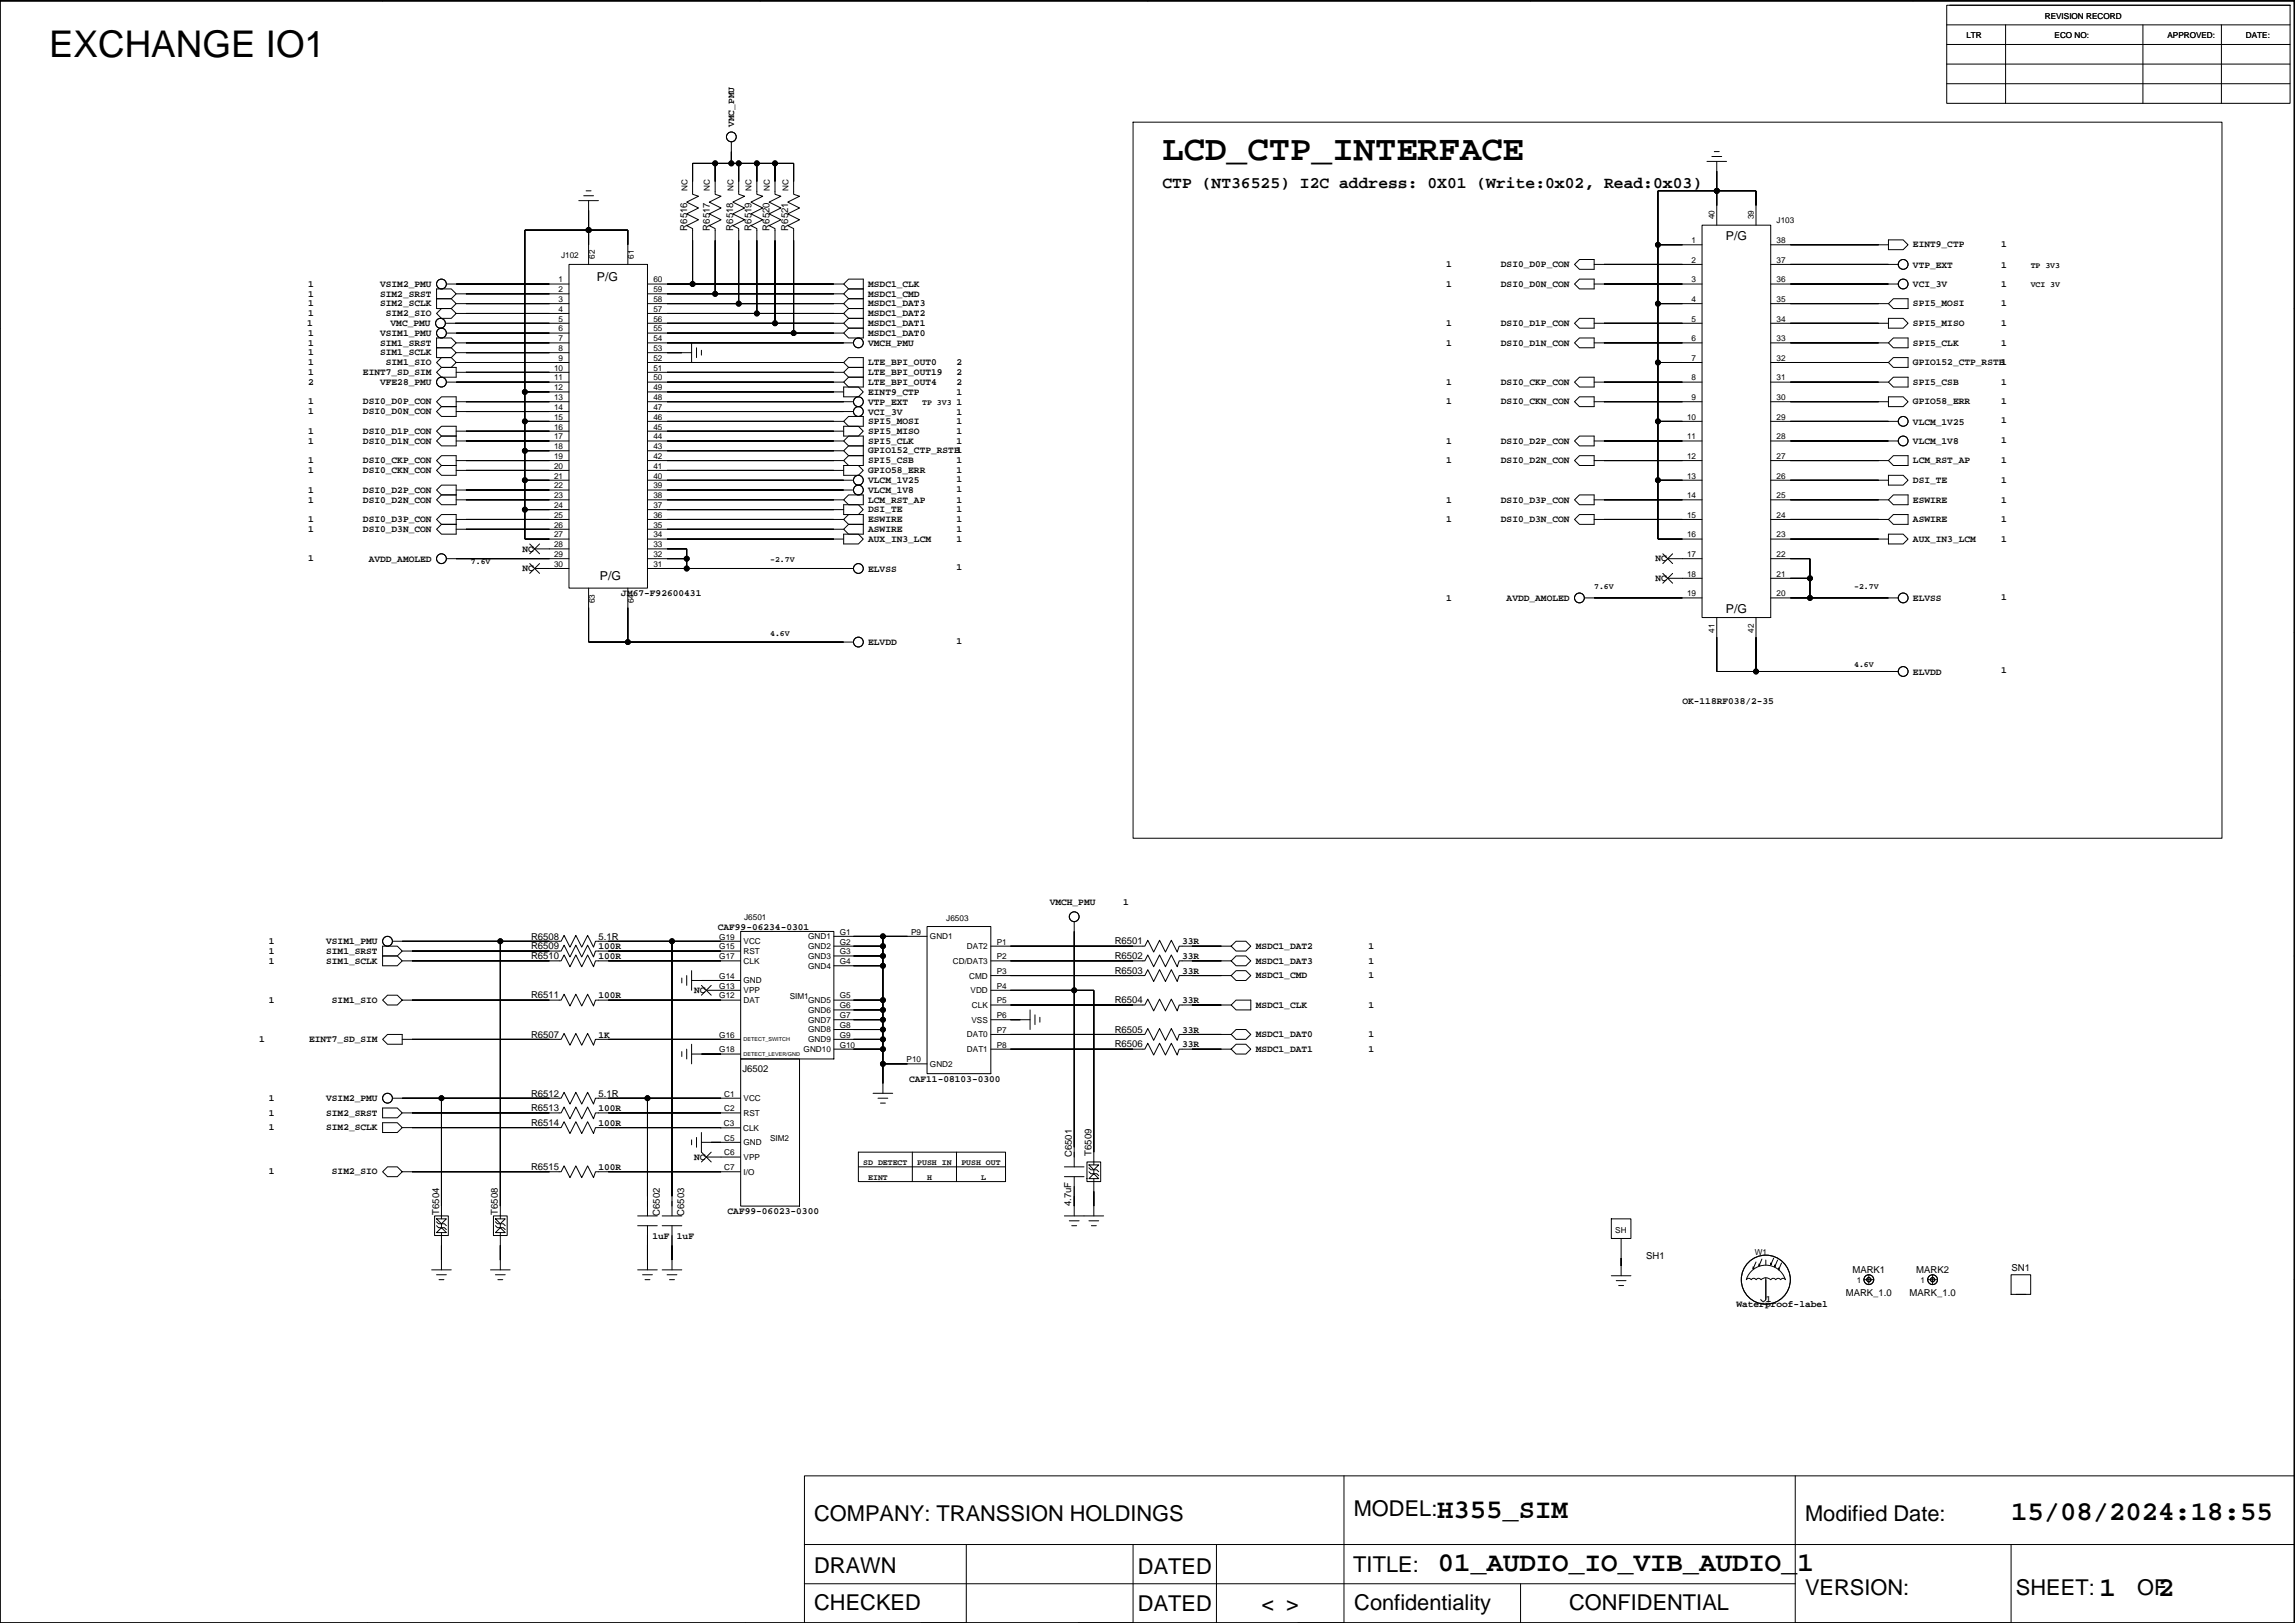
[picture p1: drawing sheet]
<svg xmlns="http://www.w3.org/2000/svg" width="594mm" height="420mm" viewBox="0 0 594 420" stroke-linecap="round" stroke-linejoin="round" font-family="sans-serif">
<defs><g id="words">
<text font-size="9.5" x="12.7" y="14.7">EXCHANGE IO1</text>
<text font-size="9.2" x="300.9" y="41.4">LCD_CTP_INTERFACE</text>
<g font-size="7.1">
<text x="372" y="392.9">H355_SIM</text>
<text x="520.6" y="393.5">15/08/2024:18:55</text>
<text x="372.2" y="406.8">01_AUDIO_IO_VIB_AUDIO_1</text>
<text x="543.4" y="413.3">1</text>
<text x="558.7" y="413.3">2</text>
</g>
<g font-size="5.6">
<text x="210.8" y="393.8">COMPANY: TRANSSION HOLDINGS</text>
<text x="350.4" y="392.5">MODEL:</text>
<text x="467.3" y="393.8">Modified Date:</text>
<text x="210.8" y="407.2">DRAWN</text>
<text x="294.6" y="407.3">DATED</text>
<text x="350.3" y="406.8">TITLE:</text>
<text x="467.3" y="412.8">VERSION:</text>
<text x="521.9" y="412.8">SHEET:</text>
<text x="553.2" y="412.8">OF</text>
<text x="210.8" y="416.9">CHECKED</text>
<text x="294.6" y="417">DATED</text>
<text x="326.5" y="417.1">&lt; &gt;</text>
<text x="350.6" y="416.9">Confidentiality</text>
<text x="406.2" y="416.9">CONFIDENTIAL</text>
</g>
<text font-size="4.2" x="300.9" y="48.6">CTP (NT36525) I2C address: 0X01 (Write:0x02, Read:0x03)</text>
<g font-size="3.5">
<text x="50.8" y="-1">6</text>
<text x="144.7" y="-.9">5</text>
<text x="250" y="-1">4</text>
<text x="552.6" y="-.9">1</text>
</g>
<g font-size="3.2">
<text x="446.7" y="62.2">P/G</text>
<text x="154.5" y="72.6">P/G</text>
<text x="155.3" y="150.1">P/G</text>
<text x="446.7" y="158.8">P/G</text>
</g>
<g font-size="2.5">
<text x="190" y="32.9" transform="rotate(-90 190 32.9)">VMC_PMU</text>
<text x="177.9" y="59.7" transform="rotate(-90 177.9 59.7)">R6516</text>
<text x="183.7" y="59.7" transform="rotate(-90 183.7 59.7)">R6517</text>
<text x="189.8" y="59.7" transform="rotate(-90 189.8 59.7)">R6518</text>
<text x="194.5" y="59.7" transform="rotate(-90 194.5 59.7)">R6519</text>
<text x="199.2" y="59.7" transform="rotate(-90 199.2 59.7)">R6520</text>
<text x="204" y="59.7" transform="rotate(-90 204 59.7)">R6521</text>
<text x="495.2" y="64.1">EINT9_CTP</text>
<text x="518" y="64.1">1</text>
<text x="374.4" y="69.1">1</text>
<text x="388.5" y="69.1">DSI0_D0P_CON</text>
<text x="495.2" y="69.3">VTP_EXT</text>
<text x="518" y="69.3">1</text>
<text x="79.8" y="74.2">1</text>
<text x="79.8" y="76.8">1</text>
<text x="98.4" y="74.2">VSIM2_PMU</text>
<text x="98.4" y="76.8">SIM2_SRST</text>
<text x="224.7" y="74.2">MSDC1_CLK</text>
<text x="224.7" y="76.8">MSDC1_CMD</text>
<text x="374.4" y="74.2">1</text>
<text x="388.5" y="74.2">DSI0_D0N_CON</text>
<text x="495.2" y="74.4">VCI_3V</text>
<text x="518" y="74.4">1</text>
<text x="79.8" y="79.3">1</text>
<text x="79.8" y="81.8">1</text>
<text x="98.4" y="79.3">SIM2_SCLK</text>
<text x="99.9" y="81.8">SIM2_SIO</text>
<text x="224.7" y="79.3">MSDC1_DAT3</text>
<text x="224.7" y="81.8">MSDC1_DAT2</text>
<text x="495.2" y="79.3">SPI5_MOSI</text>
<text x="518" y="79.3">1</text>
<text x="79.5" y="84.4">1</text>
<text x="79.8" y="86.9">1</text>
<text x="79.8" y="89.5">1</text>
<text x="98.4" y="86.9">VSIM1_PMU</text>
<text x="98.4" y="89.5">SIM1_SRST</text>
<text x="101.1" y="84.4">VMC_PMU</text>
<text x="224.7" y="84.4">MSDC1_DAT1</text>
<text x="224.7" y="86.9">MSDC1_DAT0</text>
<text x="224.7" y="89.5">VMCH_PMU</text>
<text x="374.4" y="84.4">1</text>
<text x="374.4" y="89.5">1</text>
<text x="388.5" y="84.4">DSI0_D1P_CON</text>
<text x="388.5" y="89.5">DSI0_D1N_CON</text>
<text x="495.2" y="84.4">SPI5_MISO</text>
<text x="495.2" y="89.5">SPI5_CLK</text>
<text x="518" y="84.4">1</text>
<text x="518" y="89.5">1</text>
<text x="79.8" y="92">1</text>
<text x="79.8" y="94.5">1</text>
<text x="98.4" y="92">SIM1_SCLK</text>
<text x="99.9" y="94.5">SIM1_SIO</text>
<text x="224.7" y="94.5">LTE_BPI_OUT0</text>
<text x="247.6" y="94.5">2</text>
<text x="495.2" y="94.5">GPIO152_CTP_RSTB1</text>
<text x="79.8" y="97.1">1</text>
<text x="79.8" y="99.8">2</text>
<text x="94" y="97.1">EINT7_SD_SIM</text>
<text x="98.4" y="99.8">VFE28_PMU</text>
<text x="224.7" y="99.6">LTE_BPI_OUT4</text>
<text x="224.7" y="97.1">LTE_BPI_OUT19</text>
<text x="247.6" y="99.6">2</text>
<text x="247.6" y="97.1">2</text>
<text x="374.4" y="99.6">1</text>
<text x="388.5" y="99.6">DSI0_CKP_CON</text>
<text x="495.2" y="99.6">SPI5_CSB</text>
<text x="518" y="99.6">1</text>
<text x="79.8" y="104.7">1</text>
<text x="79.8" y="107.2">1</text>
<text x="94" y="104.7">DSI0_D0P_CON</text>
<text x="94" y="107.2">DSI0_D0N_CON</text>
<text x="224.7" y="102.2">EINT9_CTP</text>
<text x="224.7" y="107.4">VCI_3V</text>
<text x="224.7" y="104.8">VTP_EXT</text>
<text x="247.6" y="102.2">1</text>
<text x="247.6" y="107.4">1</text>
<text x="247.6" y="104.8">1</text>
<text x="374.4" y="104.7">1</text>
<text x="388.5" y="104.7">DSI0_CKN_CON</text>
<text x="495.2" y="104.7">GPIO58_ERR</text>
<text x="518" y="104.7">1</text>
<text x="79.8" y="112.3">1</text>
<text x="94" y="112.3">DSI0_D1P_CON</text>
<text x="224.7" y="112.3">SPI5_MISO</text>
<text x="224.7" y="109.8">SPI5_MOSI</text>
<text x="247.6" y="112.3">1</text>
<text x="247.6" y="109.8">1</text>
<text x="495.2" y="109.9">VLCM_1V25</text>
<text x="518" y="109.5">1</text>
<text x="79.8" y="119.9">1</text>
<text x="79.8" y="114.9">1</text>
<text x="94" y="119.9">DSI0_CKP_CON</text>
<text x="94" y="114.9">DSI0_D1N_CON</text>
<text x="224.7" y="114.9">SPI5_CLK</text>
<text x="224.7" y="119.9">SPI5_CSB</text>
<text x="224.7" y="117.4">GPIO152_CTP_RSTB1</text>
<text x="247.6" y="114.9">1</text>
<text x="247.6" y="119.9">1</text>
<text x="374.4" y="114.9">1</text>
<text x="374.4" y="119.9">1</text>
<text x="388.5" y="114.9">DSI0_D2P_CON</text>
<text x="388.5" y="119.9">DSI0_D2N_CON</text>
<text x="495.2" y="119.9">LCM_RST_AP</text>
<text x="495.2" y="115">VLCM_1V8</text>
<text x="518" y="119.9">1</text>
<text x="518" y="114.6">1</text>
<text x="79.8" y="122.5">1</text>
<text x="94" y="122.5">DSI0_CKN_CON</text>
<text x="224.7" y="122.5">GPIO58_ERR</text>
<text x="224.7" y="125.1">VLCM_1V25</text>
<text x="247.6" y="122.5">1</text>
<text x="247.6" y="124.8">1</text>
<text x="495.2" y="125">DSI_TE</text>
<text x="518" y="125">1</text>
<text x="79.8" y="127.5">1</text>
<text x="79.8" y="130.1">1</text>
<text x="94" y="127.5">DSI0_D2P_CON</text>
<text x="94" y="130.1">DSI0_D2N_CON</text>
<text x="224.7" y="130.1">LCM_RST_AP</text>
<text x="224.7" y="127.7">VLCM_1V8</text>
<text x="247.6" y="130.1">1</text>
<text x="247.6" y="127.3">1</text>
<text x="374.4" y="130.1">1</text>
<text x="388.5" y="130.1">DSI0_D3P_CON</text>
<text x="495.2" y="130.1">ESWIRE</text>
<text x="518" y="130.1">1</text>
<text x="79.8" y="135.2">1</text>
<text x="79.8" y="137.7">1</text>
<text x="94" y="135.2">DSI0_D3P_CON</text>
<text x="94" y="137.7">DSI0_D3N_CON</text>
<text x="224.7" y="137.7">ASWIRE</text>
<text x="224.7" y="135.2">ESWIRE</text>
<text x="224.7" y="132.6">DSI_TE</text>
<text x="247.6" y="137.7">1</text>
<text x="247.6" y="135.2">1</text>
<text x="247.6" y="132.6">1</text>
<text x="374.4" y="135.2">1</text>
<text x="388.5" y="135.2">DSI0_D3N_CON</text>
<text x="495.2" y="135.2">ASWIRE</text>
<text x="518" y="135.2">1</text>
<text x="135.2" y="142.8">NC</text>
<text x="224.7" y="140.2">AUX_IN3_LCM</text>
<text x="247.6" y="140.2">1</text>
<text x="495.2" y="140.2">AUX_IN3_LCM</text>
<text x="518" y="140.2">1</text>
<text x="79.8" y="145.3">1</text>
<text x="95.4" y="145.5">AVDD_AMOLED</text>
<text x="135.2" y="147.9">NC</text>
<text x="224.7" y="148">ELVSS</text>
<text x="247.6" y="147.6">1</text>
<text x="428.5" y="145.3">NC</text>
<text x="160.8" y="154.3">JM67-F92600431</text>
<text x="374.4" y="155.5">1</text>
<text x="390" y="155.6">AVDD_AMOLED</text>
<text x="428.5" y="150.4">NC</text>
<text x="495.2" y="155.6">ELVSS</text>
<text x="518" y="155.2">1</text>
<text x="224.7" y="167">ELVDD</text>
<text x="247.6" y="166.7">1</text>
<text x="495.2" y="174.7">ELVDD</text>
<text x="518" y="174.3">1</text>
<text x="435.5" y="182.3">OK-118RF038/2-35</text>
<text x="271.7" y="234.2">VMCH_PMU</text>
<text x="290.8" y="234.2">1</text>
<text x="69.6" y="244.4">1</text>
<text x="84.4" y="244.4">VSIM1_PMU</text>
<text x="137.5" y="245.8">R6509</text>
<text x="137.5" y="243.2">R6508</text>
<text x="154.9" y="245.8">100R</text>
<text x="154.9" y="243.2">5.1R</text>
<text x="185.8" y="240.7">CAF99-06234-0301</text>
<text x="288.6" y="244.5">R6501</text>
<text x="306" y="244.5">33R</text>
<text x="325" y="245.6">MSDC1_DAT2</text>
<text x="354.2" y="245.6">1</text>
<text x="69.6" y="246.9">1</text>
<text x="69.6" y="249.4">1</text>
<text x="84.4" y="246.9">SIM1_SRST</text>
<text x="84.4" y="249.4">SIM1_SCLK</text>
<text x="137.5" y="248.3">R6510</text>
<text x="154.9" y="248.3">100R</text>
<text x="288.6" y="248.3">R6502</text>
<text x="306" y="248.3">33R</text>
<text x="325" y="249.4">MSDC1_DAT3</text>
<text x="354.2" y="249.4">1</text>
<text x="179.7" y="257.1">NC</text>
<text x="288.6" y="252.1">R6503</text>
<text x="306" y="252.1">33R</text>
<text x="325" y="253.3">MSDC1_CMD</text>
<text x="354.2" y="253.3">1</text>
<text x="69.6" y="259.6">1</text>
<text x="85.9" y="259.6">SIM1_SIO</text>
<text x="137.5" y="258.5">R6511</text>
<text x="154.9" y="258.5">100R</text>
<text x="288.6" y="259.7">R6504</text>
<text x="306" y="259.7">33R</text>
<text x="325" y="260.9">MSDC1_CLK</text>
<text x="354.2" y="260.9">1</text>
<text x="67.1" y="269.8">1</text>
<text x="80" y="269.8">EINT7_SD_SIM</text>
<text x="137.5" y="268.6">R6507</text>
<text x="154.9" y="268.6">1K</text>
<text x="288.6" y="267.4">R6505</text>
<text x="306" y="267.4">33R</text>
<text x="325" y="268.5">MSDC1_DAT0</text>
<text x="354.2" y="268.5">1</text>
<text x="288.6" y="271.2">R6506</text>
<text x="306" y="271.2">33R</text>
<text x="325" y="272.3">MSDC1_DAT1</text>
<text x="354.2" y="272.3">1</text>
<text x="192.2" y="277.5">J6502</text>
<text x="235.3" y="280.1">CAF11-08103-0300</text>
<text x="69.6" y="285">1</text>
<text x="84.4" y="285">VSIM2_PMU</text>
<text x="137.5" y="287.7">R6513</text>
<text x="137.5" y="283.9">R6512</text>
<text x="154.9" y="287.7">100R</text>
<text x="154.9" y="283.9">5.1R</text>
<text x="69.6" y="288.8">1</text>
<text x="69.6" y="292.6">1</text>
<text x="84.4" y="288.8">SIM2_SRST</text>
<text x="84.4" y="292.6">SIM2_SCLK</text>
<text x="137.5" y="291.5">R6514</text>
<text x="154.9" y="291.5">100R</text>
<text x="277.4" y="299.5" transform="rotate(-90 277.4 299.5)">C6501</text>
<text x="282.5" y="299.2" transform="rotate(-90 282.5 299.2)">T6509</text>
<text x="69.6" y="304">1</text>
<text x="85.9" y="304">SIM2_SIO</text>
<text x="137.5" y="302.9">R6515</text>
<text x="154.9" y="302.9">100R</text>
<text x="179.7" y="300.2">NC</text>
<text x="113.6" y="314.5" transform="rotate(-90 113.6 314.5)">T6504</text>
<text x="128.9" y="314.5" transform="rotate(-90 128.9 314.5)">T6508</text>
<text x="170.8" y="314.8" transform="rotate(-90 170.8 314.8)">C6502</text>
<text x="177.1" y="314.8" transform="rotate(-90 177.1 314.8)">C6503</text>
<text x="188.3" y="314.3">CAF99-06023-0300</text>
<text x="277.3" y="312.2" transform="rotate(-90 277.3 312.2)">4.7uF</text>
<text x="168.9" y="320.7">1uF</text>
<text x="175.2" y="320.7">1uF</text>
<text x="426.1" y="326">SH1</text>
<text x="479.5" y="329.5">MARK1</text>
<text x="496" y="329.5">MARK2</text>
<text x="520.7" y="329.1">SN1</text>
<text x="477.8" y="335.5">MARK_1.0</text>
<text x="494.3" y="335.5">MARK_1.0</text>
<text x="449.5" y="338.3">Waterproof-label</text>
<text x="457.1" y="337.1">1</text>
</g>
<g font-size="2.1">
<text x="529.3" y="4.8">REVISION RECORD</text>
<text x="509" y="9.9">LTR</text>
<text x="531.9" y="9.9">ECO NO:</text>
<text x="561.1" y="9.9">APPROVED:</text>
<text x="581.4" y="9.9">DATE:</text>
<text x="177.9" y="49.5" transform="rotate(-90 177.9 49.5)">NC</text>
<text x="183.8" y="49.5" transform="rotate(-90 183.8 49.5)">NC</text>
<text x="189.9" y="49.5" transform="rotate(-90 189.9 49.5)">NC</text>
<text x="194.6" y="49.5" transform="rotate(-90 194.6 49.5)">NC</text>
<text x="199.3" y="49.5" transform="rotate(-90 199.3 49.5)">NC</text>
<text x="204.1" y="49.5" transform="rotate(-90 204.1 49.5)">NC</text>
<text x="443.8" y="56.8" transform="rotate(-90 443.8 56.8)">40</text>
<text x="454" y="56.8" transform="rotate(-90 454 56.8)">39</text>
<text x="459.9" y="57.6">J103</text>
<text x="437.9" y="62.9">1</text>
<text x="459.9" y="62.9">38</text>
<text x="145.2" y="66.8">J102</text>
<text x="153.9" y="66.9" transform="rotate(-90 153.9 66.9)">62</text>
<text x="164.1" y="66.9" transform="rotate(-90 164.1 66.9)">61</text>
<text x="437.9" y="68">2</text>
<text x="459.9" y="68">37</text>
<text x="525.7" y="69.3">TP 3V3</text>
<text x="144.6" y="75.6">2</text>
<text x="144.6" y="73.1">1</text>
<text x="169.1" y="73.1">60</text>
<text x="169.1" y="75.6">59</text>
<text x="437.9" y="73.1">3</text>
<text x="459.9" y="73.1">36</text>
<text x="525.7" y="74.4">VCI 3V</text>
<text x="144.6" y="83.3">5</text>
<text x="144.6" y="78.2">3</text>
<text x="144.6" y="80.7">4</text>
<text x="169.1" y="83.3">56</text>
<text x="169.1" y="80.7">57</text>
<text x="169.1" y="78.2">58</text>
<text x="437.9" y="78.2">4</text>
<text x="437.9" y="83.3">5</text>
<text x="459.9" y="83.3">34</text>
<text x="459.9" y="78.2">35</text>
<text x="144.6" y="88.3">7</text>
<text x="144.6" y="85.8">6</text>
<text x="169.1" y="88.3">54</text>
<text x="169.1" y="85.8">55</text>
<text x="437.9" y="88.3">6</text>
<text x="459.9" y="88.3">33</text>
<text x="143.4" y="96">10</text>
<text x="144.6" y="93.4">9</text>
<text x="144.6" y="90.9">8</text>
<text x="169.1" y="93.4">52</text>
<text x="169.1" y="96">51</text>
<text x="169.1" y="90.9">53</text>
<text x="437.9" y="93.4">7</text>
<text x="459.9" y="93.4">32</text>
<text x="143.4" y="98.5">11</text>
<text x="143.4" y="101">12</text>
<text x="169.1" y="101">49</text>
<text x="169.1" y="98.5">50</text>
<text x="437.9" y="98.5">8</text>
<text x="459.9" y="98.5">31</text>
<text x="143.4" y="103.6">13</text>
<text x="143.4" y="106.1">14</text>
<text x="169.1" y="103.6">48</text>
<text x="169.1" y="106.1">47</text>
<text x="238.7" y="104.9">TP 3V3</text>
<text x="437.9" y="103.6">9</text>
<text x="459.9" y="103.6">30</text>
<text x="143.4" y="108.7">15</text>
<text x="143.4" y="113.7">17</text>
<text x="143.4" y="111.2">16</text>
<text x="169.1" y="108.7">46</text>
<text x="169.1" y="111.2">45</text>
<text x="169.1" y="113.7">44</text>
<text x="436.7" y="108.7">10</text>
<text x="436.7" y="113.7">11</text>
<text x="459.9" y="108.7">29</text>
<text x="459.9" y="113.7">28</text>
<text x="143.4" y="118.8">19</text>
<text x="143.4" y="116.3">18</text>
<text x="169.1" y="116.3">43</text>
<text x="169.1" y="118.8">42</text>
<text x="436.7" y="118.8">12</text>
<text x="459.9" y="118.8">27</text>
<text x="143.4" y="121.3">20</text>
<text x="143.4" y="123.9">21</text>
<text x="169.1" y="123.9">40</text>
<text x="169.1" y="121.3">41</text>
<text x="436.7" y="123.9">13</text>
<text x="459.9" y="123.9">26</text>
<text x="143.4" y="129">23</text>
<text x="143.4" y="131.5">24</text>
<text x="143.4" y="126.4">22</text>
<text x="169.1" y="126.4">39</text>
<text x="169.1" y="131.5">37</text>
<text x="169.1" y="129">38</text>
<text x="436.7" y="129">14</text>
<text x="459.9" y="129">25</text>
<text x="143.4" y="136.6">26</text>
<text x="143.4" y="134">25</text>
<text x="169.1" y="136.6">35</text>
<text x="169.1" y="134">36</text>
<text x="436.7" y="134">15</text>
<text x="459.9" y="134">24</text>
<text x="143.4" y="141.7">28</text>
<text x="143.4" y="139.1">27</text>
<text x="169.1" y="139.1">34</text>
<text x="169.1" y="141.7">33</text>
<text x="436.7" y="139.1">16</text>
<text x="459.9" y="139.1">23</text>
<text x="121.9" y="146.1">7.6V</text>
<text x="143.4" y="144.2">29</text>
<text x="143.4" y="146.7">30</text>
<text x="169.1" y="146.7">31</text>
<text x="169.1" y="144.2">32</text>
<text x="199.3" y="145.5">-2.7V</text>
<text x="436.7" y="149.3">18</text>
<text x="436.7" y="144.2">17</text>
<text x="459.9" y="149.3">21</text>
<text x="459.9" y="144.2">22</text>
<text x="412.7" y="152.5">7.6V</text>
<text x="436.7" y="154.4">19</text>
<text x="459.9" y="154.4">20</text>
<text x="479.9" y="152.5">-2.7V</text>
<text x="153.9" y="156.1" transform="rotate(-90 153.9 156.1)">63</text>
<text x="164.1" y="156.1" transform="rotate(-90 164.1 156.1)">64</text>
<text x="199.3" y="164.6">4.6V</text>
<text x="443.8" y="163.7" transform="rotate(-90 443.8 163.7)">41</text>
<text x="454" y="163.7" transform="rotate(-90 454 163.7)">42</text>
<text x="479.9" y="172.8">4.6V</text>
<text x="192.7" y="238.2">J6501</text>
<text x="245" y="238.5">J6503</text>
<text x="186.2" y="245.8">G15</text>
<text x="186.2" y="243.2">G19</text>
<text x="192.5" y="244.4">VCC</text>
<text x="209.2" y="243.2">GND1</text>
<text x="209.2" y="245.7">GND2</text>
<text x="217.4" y="244.5">G2</text>
<text x="217.4" y="242">G1</text>
<text x="235.9" y="242">P9</text>
<text x="240.7" y="243.2">GND1</text>
<text x="250.3" y="245.7">DAT2</text>
<text x="258" y="244.5">P1</text>
<text x="186.2" y="248.3">G17</text>
<text x="192.5" y="247">RST</text>
<text x="192.5" y="249.5">CLK</text>
<text x="209.2" y="248.2">GND3</text>
<text x="209.2" y="250.8">GND4</text>
<text x="217.4" y="249.6">G4</text>
<text x="217.4" y="247.1">G3</text>
<text x="246.7" y="249.5">CD/DAT3</text>
<text x="258" y="248.3">P2</text>
<text x="186.2" y="255.9">G13</text>
<text x="186.2" y="253.4">G14</text>
<text x="192.5" y="254.6">GND</text>
<text x="192.5" y="257.1">VPP</text>
<text x="250.9" y="253.3">CMD</text>
<text x="251.3" y="257.1">VDD</text>
<text x="258" y="255.9">P4</text>
<text x="258" y="252.1">P3</text>
<text x="186.2" y="258.5">G12</text>
<text x="192.5" y="259.7">DAT</text>
<text x="204.4" y="258.5">SIM1</text>
<text x="209.2" y="259.7">GND5</text>
<text x="209.2" y="262.2">GND6</text>
<text x="217.4" y="263.6">G7</text>
<text x="217.4" y="261">G6</text>
<text x="217.4" y="258.5">G5</text>
<text x="251.6" y="260.9">CLK</text>
<text x="258" y="263.6">P6</text>
<text x="258" y="259.7">P5</text>
<text x="186.2" y="268.6">G16</text>
<text x="209.2" y="264.7">GND7</text>
<text x="209.2" y="267.3">GND8</text>
<text x="209.2" y="269.8">GND9</text>
<text x="217.4" y="268.6">G9</text>
<text x="217.4" y="266.1">G8</text>
<text x="250.3" y="268.6">DAT0</text>
<text x="251.5" y="264.7">VSS</text>
<text x="258" y="267.4">P7</text>
<text x="186.2" y="272.4">G18</text>
<text x="208" y="272.4">GND10</text>
<text x="217.4" y="271.2">G10</text>
<text x="234.7" y="275">P10</text>
<text x="250.3" y="272.4">DAT1</text>
<text x="258" y="271.2">P8</text>
<text x="240.7" y="276.2">GND2</text>
<text x="187.5" y="287.7">C2</text>
<text x="187.5" y="283.9">C1</text>
<text x="192.5" y="285.1">VCC</text>
<text x="187.4" y="291.5">C3</text>
<text x="192.4" y="292.7">CLK</text>
<text x="192.5" y="288.9">RST</text>
<text x="187.5" y="295.3">C5</text>
<text x="187.5" y="299.1">C6</text>
<text x="192.5" y="296.5">GND</text>
<text x="199.3" y="295.3">SIM2</text>
<text x="187.5" y="302.9">C7</text>
<text x="192.5" y="304.1">I/O</text>
<text x="192.5" y="300.3">VPP</text>
<text x="223.5" y="301.7">SD DETECT</text>
<text x="224.7" y="305.5">EINT</text>
<text x="237.4" y="301.7">PUSH IN</text>
<text x="240" y="305.5">H</text>
<text x="248.9" y="301.7">PUSH OUT</text>
<text x="253.9" y="305.5">L</text>
<text x="418.1" y="319.2">SH</text>
<text x="454.2" y="325">W1</text>
<text x="480.7" y="332.2">1</text>
<text x="497.2" y="332.2">1</text>
</g>
<g font-size="1.4">
<text x="192.5" y="269.6">DETECT_SWITCH</text>
<text x="192.5" y="273.4">DETECT_LEVER/GND</text>
</g>
</g></defs>
<g fill="none" stroke="#000" stroke-width=".26">
<path d="M99 0v.3M196.8 0v.3M297.1 0v.3M396.1 0v.3M495.2 0v.3M0 .1h594v420.1h-594zM0 .3h593.9v419.9h-593.9zM503.9 1.4h88.9v25.4h-88.9zM503.9 16.6h88.9M503.9 11.5h88.9M503.9 6.4h88.9M504.7 1.4h88.1"/>
<path d="M519.2 6.4v20.4M554.7 6.4v20.4M575 6.4v20.4M189.3 39.2h.1M189.3 36.7v5.6M293.3 31.6h281.9v185.4h-281.9zM443.8 39.2h1.2M503.9 21.7h88.9M149.8 51.9h5.1M151.1 50.7h2.5M151.7 49.4h1.3M152.4 54.5h.1"/>
<path d="M152.4 59.6h.1M152.4 51.9v16.5M185.1 42.3v8l1.5 .5-3 1.5 3 1.5-3 1.6 3 1.5-3 1.5 1.5 .8v16.9M191.2 42.3v8l1.5 .5-3 1.5 3 1.5-3 1.6 3 1.5-3 1.5 1.5 .8v19.4M195.9 42.3v8l1.5 .5-3 1.5 3 1.5-3 1.6 3 1.5-3 1.5 1.5 .8v21.9M200.6 42.3v8l1.5 .5-3 1.5 3 1.5-3 1.6 3 1.5-3 1.5 1.5 .8v24.5M440.6 58.3h17.8v101.6h-17.8zM441.9 41.8h5M443.1 40.5h2.6M444.4 44.3h.1M444.4 49.4h.1M444.4 41.8v16.5"/>
<path d="M454.6 58.3v-8.9h-25.4v90.2h11.4M113 74.8h3.8l1.3 1.3-1.3 1.2h-3.8h3.8l1.3 1.3-1.3 1.3h-3.8zM115.5 73.5h31.8M118.1 73.5h.1M118.1 78.6h29.2M118.1 76.1h29.2M120.6 76.1h.1M120.6 78.6h.1M147.3 68.4h20.3v83.8h-20.3zM162.5 68.4v-8.8h-26.6v80h11.4M167.6 78.6h50.8M167.6 73.5h50.8"/>
<path d="M167.6 76.1h50.8M179.3 73.5v-14.3l-1.5-.8 3-1.5-3-1.5 3-1.6-3-1.5 3-1.5-1.5-.5v-8h26.1v8l1.6 .5-3.1 1.5 3.1 1.5-3.1 1.6 3.1 1.5-3.1 1.5 1.5 .8v27M215.9 73.5h.1M215.9 76.1h.1M215.9 78.6h.1M219.7 72.3h3.8v15.2h-3.8l-1.3-1.3 1.3-1.2h3.8h-3.8l-1.3-1.3 1.3-1.3h3.8h-3.8l-1.3-1.3 1.3-1.2h3.8h-3.8l-1.3-1.3 1.3-1.3h3.8h-3.8l-1.3-1.2 1.3-1.3h3.8h-3.8l-1.3-1.3zM407.6 68.4l1.2-1.2h3.9v2.5h-3.9zM408.8 72.3h3.9v2.5h-3.9l-1.2-1.3zM412.7 68.4h27.9M412.7 73.5h27.9M415.2 68.4h.1M415.2 73.5h.1"/>
<path d="M429.2 63.4h11.4M429.2 78.6h11.4M458.4 73.5h33M458.4 68.4h33M458.4 63.4h30.4M458.4 78.6h30.4M486.3 63.4h.1M486.3 78.6h.1M488.8 73.5h.1M488.8 68.4h.1M488.8 62.1h3.8l1.3 1.3-1.3 1.2h-3.8zM490.1 77.3h3.8v2.6h-3.8l-1.3-1.3z"/>
<path d="M593.9 79.9h.2M-.1 85h.1M113 87.5h3.8l1.3 1.3-1.3 1.2h-3.8h3.8l1.3 1.3-1.3 1.3h-3.8zM113 96.4l1.3-1.3h3.8v2.6h-3.8zM115.3 83.7h32M115.5 86.2h31.8M115.5 98.9h31.8M117.8 83.7h.1M118.1 86.2h.1M118.1 98.9h.1M118.1 93.8l-1.3-1.2h-2.5l-1.3 1.2 1.3 1.3h2.5l1.3-1.3h29.2M118.1 81.1l-1.3 1.3h-2.5l-1.3-1.3 1.3-1.2h2.5l1.3 1.2h29.2"/>
<path d="M118.1 88.8h29.2M118.1 91.3h29.2M118.1 96.4h29.2M120.6 88.8h.1M120.6 91.3h.1M120.6 93.8h.1M120.6 81.1h.1M120.6 96.4h.1M167.6 88.8h53.3M167.6 83.7h50.8M167.6 98.9h50.8M167.6 93.8h50.8"/>
<path d="M167.6 91.3h11.4M167.6 96.4h50.8M167.6 81.1h50.8M167.6 86.2h50.8M176.5 91.3h.1M179 88.8v5M180.3 90v2.6M181.6 90.7v1.2M215.9 98.9h.1M215.9 93.8h.1M215.9 96.4h.1M215.9 81.1h.1"/>
<path d="M215.9 83.7h.1M215.9 86.2h.1M218.4 88.8h.1M218.4 93.8l1.3-1.2h3.8v7.6h-3.8l-1.3-1.3 1.3-1.2h3.8h-3.8l-1.3-1.3 1.3-1.3h3.8h-3.8zM408.8 97.7h3.9v2.5h-3.9l-1.2-1.3zM408.8 82.4h3.9v2.6h-3.9l-1.2-1.3zM408.8 87.5h3.9v2.5h-3.9l-1.2-1.2zM412.7 83.7h27.9M412.7 88.8h27.9M412.7 98.9h27.9M415.2 98.9h.1M415.2 83.7h.1"/>
<path d="M415.2 88.8h.1M429.2 93.8h11.4M458.4 83.7h30.4M458.4 88.8h30.4M458.4 98.9h30.4M458.4 93.8h30.4M486.3 83.7h.1M486.3 88.8h.1M486.3 98.9h.1M486.3 93.8h.1M488.8 82.4h3.8l1.3 1.3-1.3 1.3h-3.8zM488.8 88.8l1.3-1.3h3.8v2.5h-3.8z"/>
<path d="M488.8 93.8l1.3-1.2h3.8v2.5h-3.8zM490.1 97.7h3.8v2.5h-3.8l-1.3-1.3zM113 119.2l1.3-1.2h3.8v5h-3.8l-1.3-1.2 1.3-1.3h3.8h-3.8zM113 111.6l1.3-1.3h3.8v5.1h-3.8l-1.3-1.2 1.3-1.3h3.8h-3.8zM114.3 102.7h3.8v5.1h-3.8l-1.3-1.3 1.3-1.2h3.8h-3.8l-1.3-1.3zM118.1 119.2h29.2M118.1 104h29.2M118.1 114.2h29.2M118.1 111.6h29.2M118.1 106.5h29.2M120.6 119.2h.1M120.6 104h.1"/>
<path d="M120.6 106.5h.1M120.6 111.6h.1M120.6 114.2h.1M135.9 109.1h11.4M135.9 101.5h11.4M135.9 116.7h11.4M167.6 106.5h53.3M167.6 104h53.3M167.6 119.2h50.8M167.6 114.2h50.8M167.6 109.1h50.8M167.6 101.5h50.8"/>
<path d="M167.6 111.6h50.8M167.6 116.7h50.8M215.9 101.5h.1M215.9 111.6h.1M215.9 109.1h.1M215.9 114.2h.1M215.9 119.2h.1M215.9 116.7h.1M218.4 106.5h.1M218.4 104h.1M218.4 100.2h3.8l1.3 1.3-1.3 1.2h-3.8zM218.4 110.3h3.8l1.3 1.3-1.3 1.3h-3.8z"/>
<path d="M219.7 107.8h3.8v2.5h-3.8l-1.3-1.2zM219.7 112.9h3.8v7.6h-3.8l-1.3-1.3 1.3-1.2h3.8h-3.8l-1.3-1.3 1.3-1.3h3.8h-3.8l-1.3-1.2zM407.6 119.2l1.2-1.2h3.9v2.5h-3.9zM408.8 102.7h3.9v2.6h-3.9l-1.2-1.3zM408.8 112.9h3.9v2.5h-3.9l-1.2-1.2zM412.7 119.2h27.9M412.7 104h27.9M412.7 114.2h27.9M415.2 104h.1M415.2 114.2h.1M415.2 119.2h.1M429.2 109.1h11.4"/>
<path d="M458.4 109.1h33M458.4 114.2h33M458.4 119.2h30.4M458.4 104h30.4M486.3 119.2h.1M486.3 104h.1M488.8 109.1h.1M488.8 114.2h.1M488.8 119.2l1.3-1.2h3.8v2.5h-3.8zM488.8 102.7h3.8l1.3 1.3-1.3 1.3h-3.8zM113 126.9l1.3-1.3h3.8v5.1h-3.8l-1.3-1.3 1.3-1.3h3.8h-3.8zM114.3 133.2h3.8v5.1h-3.8l-1.3-1.3 1.3-1.3h3.8h-3.8l-1.3-1.2z"/>
<path d="M118.1 134.5h29.2M118.1 129.4h29.2M118.1 137h29.2M118.1 121.8h29.2M118.1 126.9h29.2M120.6 121.8h.1M120.6 126.9h.1M120.6 129.4h.1M120.6 134.5h.1M120.6 137h.1M135.9 124.3h11.4M135.9 131.9h11.4"/>
<path d="M167.6 124.3h53.3M167.6 126.9h53.3M167.6 139.6h50.8M167.6 134.5h50.8M167.6 129.4h50.8M167.6 137h50.8M167.6 131.9h50.8M167.6 121.8h50.8M215.9 139.6h.1M215.9 137h.1M215.9 134.5h.1M215.9 131.9h.1"/>
<path d="M215.9 129.4h.1M215.9 121.8h.1M218.4 124.3h.1M218.4 126.9h.1M218.4 138.3h3.8l1.3 1.3-1.3 1.2h-3.8zM218.4 130.7h3.8l1.3 1.2-1.3 1.3h-3.8zM218.4 129.4l1.3-1.3h3.8v2.6h-3.8zM218.4 120.5h3.8l1.3 1.3-1.3 1.2h-3.8zM219.7 133.2h3.8v5.1h-3.8l-1.3-1.3 1.3-1.3h3.8h-3.8l-1.3-1.2zM407.6 129.4l1.2-1.3h3.9v2.6h-3.9zM408.8 133.2h3.9v2.5h-3.9l-1.2-1.2zM412.7 134.5h27.9"/>
<path d="M412.7 129.4h27.9M415.2 129.4h.1M415.2 134.5h.1M429.2 124.3h11.4M458.4 139.6h30.4M458.4 134.5h30.4M458.4 129.4h30.4M458.4 124.3h30.4M486.3 139.6h.1M486.3 134.5h.1M486.3 129.4h.1M486.3 124.3h.1"/>
<path d="M488.8 138.3h3.8l1.3 1.3-1.3 1.2h-3.8zM488.8 129.4l1.3-1.3h3.8v2.6h-3.8zM488.8 123h3.8l1.3 1.3-1.3 1.3h-3.8zM490.1 133.2h3.8v2.5h-3.8l-1.3-1.2zM115.5 144.6h31.8M118.1 144.6h.1M137.1 140.8l2.6 2.6M137.1 145.9l2.6 2.5M138.4 142.1h8.9M138.4 147.2h8.9M139.7 140.8l-2.6 2.6M139.7 145.9l-2.6 2.5"/>
<path d="M142.2 142.1h.1M142.2 147.2h.1M152.4 152.2v14h68.5M162.5 152.2v14M167.6 147.2h53.3M167.6 144.6h10.2M167.6 142.1h10.2v5.1M218.4 147.2h.1M410.1 154.8h30.5M412.7 154.8h.1M430.4 143.4l2.6 2.5M430.4 148.4l2.6 2.6"/>
<path d="M431.7 144.6h8.9M431.7 149.7h8.9M433 143.4l-2.6 2.5M433 148.4l-2.6 2.6M435.5 149.7h.1M435.5 144.6h.1M444.4 159.9v13.9h47M454.6 159.9v13.9M458.4 154.8h33M458.4 144.6h10.1v10.2M458.4 149.7h10.1M488.8 154.8h.1"/>
<path d="M-.1 168.8h.1M218.4 166.2h.1M488.8 173.8h.1M593.9 163.7h.2M240 239.9h16.5v38.1h-16.5zM278.1 238.6v63.5M-.1 252.6h.1M99 244.9h3.8l1.3 1.3-1.3 1.3h-3.8h3.8l1.3 1.2-1.3 1.3h-3.8zM101.6 243.7h43.7l.7-1.6 1.5 3.1 1.6-3.1 1.5 3.1 1.5-3.1 1.5 3.1 .5-1.5h37.6M104.1 243.7h.1M104.1 246.2h41.2l.7-1.5 1.5 3 1.6-3 1.5 3 1.5-3 1.5 3 .5-1.5h37.6M104.1 248.7h41.2l.7-1.5 1.5 3.1 1.6-3.1 1.5 3.1 1.5-3.1 1.5 3.1 .5-1.6h37.6"/>
<path d="M104.1 258.9l-1.3-1.3h-2.5l-1.3 1.3 1.3 1.3h2.5l1.3-1.3h41.2l.7-1.5 1.5 3 1.6-3 1.5 3 1.5-3 1.5 3 .5-1.5h37.6M106.7 246.2h.1M106.7 248.7h.1M106.7 258.9h.1M129.5 243.7v71.8M174 243.7v71.1M176.5 253.2v1.3M177.8 252.6v2.5M179 251.3v5.1M179 253.8h12.7M181.6 253.8h.1M181.6 255.1l2.5 2.5"/>
<path d="M182.8 256.4h8.9M184.1 255.1l-2.5 2.5M186.6 256.4h.1M191.7 241.1h24.2v33h-24.2zM215.9 247.5h12.6M215.9 244.9h12.6M215.9 258.9h12.6M215.9 242.4h24.1M215.9 250h12.6M228.5 242.4v40.6M256.5 244.9h39.9l.7-1.5 1.5 3.1 1.6-3.1 1.5 3.1 1.5-3.1 1.5 3.1 .5-1.6h13.5l1.3 1.3h2.5l1.3-1.3-1.3-1.2h-2.5l-1.3 1.2M256.5 248.7h39.9l.7-1.5 1.5 3.1 1.6-3.1 1.5 3.1 1.5-3.1 1.5 3.1 .5-1.6h13.5l1.3 1.3h2.5l1.3-1.3-1.3-1.2h-2.5l-1.3 1.2"/>
<path d="M256.5 252.6h39.9l.7-1.6 1.5 3.1 1.6-3.1 1.5 3.1 1.5-3.1 1.5 3.1 .5-1.5h13.5l1.3 1.2h2.5l1.3-1.2-1.3-1.3h-2.5l-1.3 1.3M256.5 256.4h26.6v45.2M278.1 241.1h.1M316.2 244.9h.1M316.2 248.7h.1M316.2 252.6h.1M593.9 247.5h.2M100.3 267.8h3.8v2.5h-3.8l-1.3-1.2zM104.1 269.1h41.2l.7-1.6 1.5 3.1 1.6-3.1 1.5 3.1 1.5-3.1 1.5 3.1 .5-1.5h37.6M106.7 269.1h.1M176.5 272.2v1.3M177.8 271.6v2.5"/>
<path d="M179 270.3v5.1M179 272.9h12.7M181.6 272.9h.1M191.7 274.1h15.3v38.1h-15.3zM215.9 271.6h12.6M215.9 269.1h12.6M215.9 264h12.6M215.9 261.4h12.6M215.9 266.5h12.6M228.5 275.4h11.5M256.5 260.2h39.9l.7-1.5 1.5 3 1.6-3 1.5 3 1.5-3 1.5 3 .5-1.5h13.5M256.5 267.8h39.9l.7-1.5 1.5 3 1.6-3 1.5 3 1.5-3 1.5 3 .5-1.5h13.5l1.3 1.3h2.5l1.3-1.3-1.3-1.3h-2.5l-1.3 1.3"/>
<path d="M256.5 271.6h39.9l.7-1.5 1.5 3 1.6-3 1.5 3 1.5-3 1.5 3 .5-1.5h13.5l1.3 1.3h2.5l1.3-1.3-1.3-1.3h-2.5l-1.3 1.3M256.5 264h10.1M264.1 264h.1M266.6 261.4v5.1M267.9 262.7v2.6M269.2 263.3v1.3M316.2 260.2h.1M316.2 267.8h.1M316.2 271.6h.1M318.7 260.2l1.3-1.3h3.8v2.5h-3.8zM99 286.8h3.8l1.3 1.3-1.3 1.3h-3.8zM99 290.6h3.8l1.3 1.3-1.3 1.3h-3.8z"/>
<path d="M101.6 284.3h43.7l.7-1.5 1.5 3 1.6-3 1.5 3 1.5-3 1.5 3 .5-1.5h37.6M104.1 284.3h.1M104.1 288.1h41.2l.7-1.5 1.5 3 1.6-3 1.5 3 1.5-3 1.5 3 .5-1.5h37.6M104.1 291.9h41.2l.7-1.5 1.5 3 1.6-3 1.5 3 1.5-3 1.5 3 .5-1.5 37.5 .1M106.7 288.1h.1M106.7 291.9h.1M114.3 284.3v31.2M167.6 284.3v30.5M179 295.1v1.3M180.3 294.5v2.5M181.6 293.2v5.1l2.5 2.5M181.6 295.7h10.1"/>
<path d="M182.8 299.5h8.9M184.1 295.7h.1M184.1 298.3l-2.5 2.5M186.6 299.5h.1M222.2 298.3h38.1v7.6h-38.1zM226 283h5.1M227.3 284.3h2.5M227.9 285.6h1.3M228.5 280.5h.1M236.2 298.3v7.6M247.6 298.3v7.6M104.1 303.3l-1.3-1.2h-2.5l-1.3 1.2 1.3 1.3h2.5l1.3-1.3h41.2l.7-1.5 1.5 3.1 1.6-3.1 1.5 3.1 1.5-3.1 1.5 3.1 .5-1.6h37.6"/>
<path d="M106.7 303.3h.1M112.5 314.8h3.6v5.1h-3.6zM113 315.5h2.5l-1.2 1.3zM113 317.3l.5 .5h1.5l.5 .5M113 316.3l.5 .5h1.5l.5 .5M114.3 317.8l1.2 1.3h-2.5zM114.3 316.8v1M114.3 319.1v9.6M127.7 314.8h3.6v5.1h-3.6zM128.2 315.5h2.6l-1.3 1.3zM128.2 317.3l.5 .5h1.6l.5 .5M128.2 316.3l.5 .5h1.6l.5 .5"/>
<path d="M129.5 317.8l1.3 1.3h-2.6zM129.5 316.8v1M129.5 319.1v9.6M165.1 314.8h5M165.1 317.3h5M167.6 317.3v11.4M171.4 314.8h5.1M171.4 317.3h5.1M174 317.3v11.4M222.2 302.1h38.1M275.5 314.8h10.2M275.5 302.1h5.1"/>
<path d="M275.5 304.6h5.1M276.8 316h2.5M277.4 317.3h1.3M278.1 312.2h.1M278.1 304.6v10.2M281.4 300.8h3.5v5.1h-3.5zM281.9 305.1l1.2-1.2 1.3 1.2zM281.9 301.6h2.5l-1.3 1.2zM281.9 303.3l.5 .6h1.5l.5 .5M281.9 302.3l.5 .5h1.5l.5 .5M281.9 316h2.5M282.5 317.3h1.3"/>
<path d="M283.1 312.2h.1M283.1 302.8v1.1M283.1 305.1v9.7M417.1 315.5h5.1v5.1h-5.1zM-.1 336.4h.1M111.7 328.7h5.1M113 330h2.5M113.6 331.3h1.3M114.3 326.2h.1M127 328.7h5.1M128.2 330h2.6M128.9 331.3h1.2"/>
<path d="M129.5 326.2h.1M165.1 328.7h5M166.3 330h2.6M167 331.3h1.2M167.6 326.2h.1M171.4 328.7h5.1M172.7 330h2.5M173.3 331.3h1.3M174 326.2h.1M417.1 330.3h5.1M418.4 331.5h2.5M419 332.8h1.3"/>
<path d="M419.6 327.7h.1M419.6 320.6v9.7M452 331.3a5.3 5.3 0 0 1 5.1-3.8 5.3 5.3 0 0 1 5 3.8M452.1 331.3l.6-.4 .6 .4M453.3 331.3l.6-.4 .7 .4M454 328.2l-.2 .3M454.6 326.7l-.8 1.8v-.5M454.6 331.3l.6-.4 .6 .4a1.82 1.82 0 0 1 2.5 0M455.6 327.5l-.3 .2M456.1 325.9l-.8 1.8v-.5M457.1 330.8v5.6a.65 .65 0 0 1-.7 .5 .65 .65 0 0 1-.6-.5M457.1 326.2v1.3"/>
<path d="M458.4 331.3l.6-.4 .6 .4 .5-.3h.4l.4 .3M458.6 327.2l-.2 .3M459.1 325.7l-.7 1.8v-.5M459.6 327.7l-.2 .3M460.1 326.2l-.7 1.8v-.5M460.7 328.5l-.3 .2M461 331.3l.6-.4 .6 .4M461.2 327l-.8 1.7v-.5M482.5 331.3h2.5M483.8 330v2.5M499 331.3h2.5M500.3 330v2.5"/>
<path d="M520.6 330h5.1v5.1h-5.1zM521.9 335.1h2.5M593.9 331.3h.2M208.2 399.8h385.7M250.1 399.8v20.4h-11.6M293.3 399.8v20.4h-14.2M314.9 399.8v20.4M347.9 382.1v38.1h-11.9M464.7 382.1v38.1h55.6M520.6 399.8v20.4M593.9 382.1h-385.7v38.1M208.2 410h256.5"/>
<path d="M393.6 410v10.2M95.2 420.2h.1M193 420.2h.1M293.3 420.2h.1M491.4 420.2h.1"/>
<circle cx="189.3" cy="35.4" r="1.27"/>
<circle cx="152.4" cy="59.6" r=".63"/>
<circle cx="185.1" cy="42.3" r=".63"/>
<circle cx="189.3" cy="42.3" r=".63"/>
<circle cx="191.2" cy="42.3" r=".63"/>
<circle cx="195.9" cy="42.3" r=".63"/>
<circle cx="200.6" cy="42.3" r=".63"/>
<circle cx="444.4" cy="49.4" r=".63"/>
<circle cx="114.3" cy="73.5" r="1.27"/>
<circle cx="179.3" cy="73.5" r=".63"/>
<circle cx="185.1" cy="76.1" r=".63"/>
<circle cx="191.2" cy="78.6" r=".63"/>
<circle cx="429.2" cy="78.6" r=".63"/>
<circle cx="429.2" cy="63.4" r=".63"/>
<circle cx="492.6" cy="68.4" r="1.27"/>
<circle cx="492.6" cy="73.5" r="1.27"/>
<circle cx="114" cy="83.7" r="1.27"/>
<circle cx="114.3" cy="86.2" r="1.27"/>
<circle cx="114.3" cy="98.9" r="1.27"/>
<circle cx="195.9" cy="81.1" r=".63"/>
<circle cx="200.6" cy="83.7" r=".63"/>
<circle cx="205.4" cy="86.2" r=".63"/>
<circle cx="222.2" cy="88.8" r="1.27"/>
<circle cx="429.2" cy="93.8" r=".63"/>
<circle cx="135.9" cy="116.7" r=".63"/>
<circle cx="135.9" cy="101.5" r=".63"/>
<circle cx="135.9" cy="109.1" r=".63"/>
<circle cx="222.2" cy="106.5" r="1.27"/>
<circle cx="222.2" cy="104" r="1.27"/>
<circle cx="429.2" cy="109.1" r=".63"/>
<circle cx="492.6" cy="114.2" r="1.27"/>
<circle cx="492.6" cy="109.1" r="1.27"/>
<circle cx="135.9" cy="124.3" r=".63"/>
<circle cx="135.9" cy="131.9" r=".63"/>
<circle cx="222.2" cy="126.9" r="1.27"/>
<circle cx="222.2" cy="124.3" r="1.27"/>
<circle cx="429.2" cy="124.3" r=".63"/>
<circle cx="114.3" cy="144.6" r="1.27"/>
<circle cx="177.8" cy="147.2" r=".63"/>
<circle cx="177.8" cy="144.6" r=".63"/>
<circle cx="222.2" cy="147.2" r="1.27"/>
<circle cx="408.8" cy="154.8" r="1.27"/>
<circle cx="468.5" cy="149.7" r=".63"/>
<circle cx="468.5" cy="154.8" r=".63"/>
<circle cx="492.6" cy="154.8" r="1.27"/>
<circle cx="162.5" cy="166.2" r=".63"/>
<circle cx="222.2" cy="166.2" r="1.27"/>
<circle cx="454.6" cy="173.8" r=".63"/>
<circle cx="492.6" cy="173.8" r="1.27"/>
<circle cx="278.1" cy="237.3" r="1.27"/>
<circle cx="100.3" cy="243.7" r="1.27"/>
<circle cx="129.5" cy="243.7" r=".63"/>
<circle cx="174" cy="243.7" r=".63"/>
<circle cx="228.5" cy="247.5" r=".63"/>
<circle cx="228.5" cy="242.4" r=".63"/>
<circle cx="228.5" cy="250" r=".63"/>
<circle cx="228.5" cy="244.9" r=".63"/>
<circle cx="228.5" cy="258.9" r=".63"/>
<circle cx="278.1" cy="256.4" r=".63"/>
<circle cx="228.5" cy="264" r=".63"/>
<circle cx="228.5" cy="269.1" r=".63"/>
<circle cx="228.5" cy="261.4" r=".63"/>
<circle cx="228.5" cy="275.4" r=".63"/>
<circle cx="228.5" cy="266.5" r=".63"/>
<circle cx="228.5" cy="271.6" r=".63"/>
<circle cx="100.3" cy="284.3" r="1.27"/>
<circle cx="114.3" cy="284.3" r=".63"/>
<circle cx="167.6" cy="284.3" r=".63"/>
<circle cx="457.1" cy="331.3" r="6.3"/>
<circle cx="483.8" cy="331.3" r=".56"/>
<circle cx="483.8" cy="331.3" r="1.27"/>
<circle cx="500.3" cy="331.3" r="1.27"/>
<circle cx="500.3" cy="331.3" r=".56"/>
</g>
<g fill="#000" stroke="#000" stroke-width=".26">
<path d="M189.3 39.2v3.1z" fill-rule="evenodd"/>
<path d="M135.9 59.6v41.9z" fill-rule="evenodd"/>
<path d="M152.4 59.6v3.8z" fill-rule="evenodd"/>
<path d="M135.9 59.6h16.5z" fill-rule="evenodd"/>
<path d="M152.4 54.5v5.1z" fill-rule="evenodd"/>
<path d="M162.5 59.6v3.8z" fill-rule="evenodd"/>
<path d="M152.4 59.6h10.1z" fill-rule="evenodd"/>
<path d="M179.3 42.3v4.7z" fill-rule="evenodd"/>
<path d="M179.3 42.3h5.8z" fill-rule="evenodd"/>
<path d="M185.1 42.3v4.7z" fill-rule="evenodd"/>
<path d="M185.1 42.3h4.2z" fill-rule="evenodd"/>
<path d="M191.2 42.3v4.7z" fill-rule="evenodd"/>
<path d="M189.3 42.3h1.9z" fill-rule="evenodd"/>
<path d="M195.9 42.3v4.7z" fill-rule="evenodd"/>
<path d="M191.2 42.3h4.7z" fill-rule="evenodd"/>
<path d="M195.9 42.3h4.7z" fill-rule="evenodd"/>
<path d="M200.6 42.3v4.7z" fill-rule="evenodd"/>
<path d="M205.4 42.3v4.7z" fill-rule="evenodd"/>
<path d="M200.6 42.3h4.8z" fill-rule="evenodd"/>
<path d="M429.2 49.4v14z" fill-rule="evenodd"/>
<path d="M444.4 44.3v5.1z" fill-rule="evenodd"/>
<path d="M429.2 49.4h15.2z" fill-rule="evenodd"/>
<path d="M444.4 49.4v3.8z" fill-rule="evenodd"/>
<path d="M454.6 49.4v3.8z" fill-rule="evenodd"/>
<path d="M444.4 49.4h10.2z" fill-rule="evenodd"/>
<path d="M118.1 73.5h24.1z" fill-rule="evenodd"/>
<path d="M120.6 76.1h21.6z" fill-rule="evenodd"/>
<path d="M120.6 78.6h21.6z" fill-rule="evenodd"/>
<path d="M179.3 62.2v11.3z" fill-rule="evenodd"/>
<path d="M172.7 73.5h6.6z" fill-rule="evenodd"/>
<path d="M185.1 62.2v13.9z" fill-rule="evenodd"/>
<path d="M172.7 76.1h12.4z" fill-rule="evenodd"/>
<path d="M191.2 62.2v16.4z" fill-rule="evenodd"/>
<path d="M172.7 78.6h18.5z" fill-rule="evenodd"/>
<path d="M195.9 62.2v18.9z" fill-rule="evenodd"/>
<path d="M200.6 62.2v21.5z" fill-rule="evenodd"/>
<path d="M205.4 62.2v24z" fill-rule="evenodd"/>
<path d="M179.3 73.5h36.6z" fill-rule="evenodd"/>
<path d="M185.1 76.1h30.8z" fill-rule="evenodd"/>
<path d="M191.2 78.6h24.7z" fill-rule="evenodd"/>
<path d="M429.2 63.4v15.2z" fill-rule="evenodd"/>
<path d="M429.2 78.6v15.2z" fill-rule="evenodd"/>
<path d="M415.2 68.4h20.3z" fill-rule="evenodd"/>
<path d="M415.2 73.5h20.3z" fill-rule="evenodd"/>
<path d="M429.2 63.4h6.3z" fill-rule="evenodd"/>
<path d="M429.2 78.6h6.3z" fill-rule="evenodd"/>
<path d="M463.4 78.6h22.9z" fill-rule="evenodd"/>
<path d="M463.4 63.4h22.9z" fill-rule="evenodd"/>
<path d="M463.4 73.5h25.4z" fill-rule="evenodd"/>
<path d="M463.4 68.4h25.4z" fill-rule="evenodd"/>
<path d="M120.6 96.4h21.6z" fill-rule="evenodd"/>
<path d="M118.1 86.2h24.1z" fill-rule="evenodd"/>
<path d="M120.6 93.8h21.6z" fill-rule="evenodd"/>
<path d="M120.6 91.3h21.6z" fill-rule="evenodd"/>
<path d="M120.6 88.8h21.6z" fill-rule="evenodd"/>
<path d="M118.1 98.9h24.1z" fill-rule="evenodd"/>
<path d="M120.6 81.1h21.6z" fill-rule="evenodd"/>
<path d="M117.8 83.7h24.4z" fill-rule="evenodd"/>
<path d="M172.7 91.3h3.8z" fill-rule="evenodd"/>
<path d="M172.7 81.1h23.2z" fill-rule="evenodd"/>
<path d="M172.7 83.7h27.9z" fill-rule="evenodd"/>
<path d="M172.7 86.2h32.7z" fill-rule="evenodd"/>
<path d="M172.7 98.9h43.2z" fill-rule="evenodd"/>
<path d="M172.7 96.4h43.2z" fill-rule="evenodd"/>
<path d="M172.7 93.8h43.2z" fill-rule="evenodd"/>
<path d="M195.9 81.1h20z" fill-rule="evenodd"/>
<path d="M200.6 83.7h15.3z" fill-rule="evenodd"/>
<path d="M205.4 86.2h10.5z" fill-rule="evenodd"/>
<path d="M172.7 88.8h45.7z" fill-rule="evenodd"/>
<path d="M429.2 93.8v15.3z" fill-rule="evenodd"/>
<path d="M415.2 98.9h20.3z" fill-rule="evenodd"/>
<path d="M415.2 83.7h20.3z" fill-rule="evenodd"/>
<path d="M415.2 88.8h20.3z" fill-rule="evenodd"/>
<path d="M429.2 93.8h6.3z" fill-rule="evenodd"/>
<path d="M463.4 83.7h22.9z" fill-rule="evenodd"/>
<path d="M463.4 88.8h22.9z" fill-rule="evenodd"/>
<path d="M463.4 98.9h22.9z" fill-rule="evenodd"/>
<path d="M463.4 93.8h22.9z" fill-rule="evenodd"/>
<path d="M135.9 101.5v7.6z" fill-rule="evenodd"/>
<path d="M135.9 109.1v7.6z" fill-rule="evenodd"/>
<path d="M135.9 116.7v7.6z" fill-rule="evenodd"/>
<path d="M120.6 104h21.6z" fill-rule="evenodd"/>
<path d="M120.6 106.5h21.6z" fill-rule="evenodd"/>
<path d="M120.6 111.6h21.6z" fill-rule="evenodd"/>
<path d="M120.6 114.2h21.6z" fill-rule="evenodd"/>
<path d="M120.6 119.2h21.6z" fill-rule="evenodd"/>
<path d="M135.9 109.1h6.3z" fill-rule="evenodd"/>
<path d="M135.9 101.5h6.3z" fill-rule="evenodd"/>
<path d="M135.9 116.7h6.3z" fill-rule="evenodd"/>
<path d="M172.7 101.5h43.2z" fill-rule="evenodd"/>
<path d="M172.7 111.6h43.2z" fill-rule="evenodd"/>
<path d="M172.7 109.1h43.2z" fill-rule="evenodd"/>
<path d="M172.7 114.2h43.2z" fill-rule="evenodd"/>
<path d="M172.7 119.2h43.2z" fill-rule="evenodd"/>
<path d="M172.7 116.7h43.2z" fill-rule="evenodd"/>
<path d="M172.7 106.5h45.7z" fill-rule="evenodd"/>
<path d="M172.7 104h45.7z" fill-rule="evenodd"/>
<path d="M429.2 109.1v15.2z" fill-rule="evenodd"/>
<path d="M415.2 104h20.3z" fill-rule="evenodd"/>
<path d="M415.2 114.2h20.3z" fill-rule="evenodd"/>
<path d="M415.2 119.2h20.3z" fill-rule="evenodd"/>
<path d="M429.2 109.1h6.3z" fill-rule="evenodd"/>
<path d="M463.4 119.2h22.9z" fill-rule="evenodd"/>
<path d="M463.4 104h22.9z" fill-rule="evenodd"/>
<path d="M463.4 109.1h25.4z" fill-rule="evenodd"/>
<path d="M463.4 114.2h25.4z" fill-rule="evenodd"/>
<path d="M135.9 124.3v7.6z" fill-rule="evenodd"/>
<path d="M135.9 131.9v7.7z" fill-rule="evenodd"/>
<path d="M120.6 121.8h21.6z" fill-rule="evenodd"/>
<path d="M120.6 126.9h21.6z" fill-rule="evenodd"/>
<path d="M120.6 129.4h21.6z" fill-rule="evenodd"/>
<path d="M120.6 134.5h21.6z" fill-rule="evenodd"/>
<path d="M120.6 137h21.6z" fill-rule="evenodd"/>
<path d="M135.9 124.3h6.3z" fill-rule="evenodd"/>
<path d="M135.9 139.6h6.3z" fill-rule="evenodd"/>
<path d="M135.9 131.9h6.3z" fill-rule="evenodd"/>
<path d="M172.7 139.6h43.2z" fill-rule="evenodd"/>
<path d="M172.7 129.4h43.2z" fill-rule="evenodd"/>
<path d="M172.7 131.9h43.2z" fill-rule="evenodd"/>
<path d="M172.7 137h43.2z" fill-rule="evenodd"/>
<path d="M172.7 134.5h43.2z" fill-rule="evenodd"/>
<path d="M172.7 121.8h43.2z" fill-rule="evenodd"/>
<path d="M172.7 124.3h45.7z" fill-rule="evenodd"/>
<path d="M172.7 126.9h45.7z" fill-rule="evenodd"/>
<path d="M429.2 124.3v15.3z" fill-rule="evenodd"/>
<path d="M415.2 129.4h20.3z" fill-rule="evenodd"/>
<path d="M415.2 134.5h20.3z" fill-rule="evenodd"/>
<path d="M429.2 139.6h6.3z" fill-rule="evenodd"/>
<path d="M429.2 124.3h6.3z" fill-rule="evenodd"/>
<path d="M463.4 139.6h22.9z" fill-rule="evenodd"/>
<path d="M463.4 124.3h22.9z" fill-rule="evenodd"/>
<path d="M463.4 134.5h22.9z" fill-rule="evenodd"/>
<path d="M463.4 129.4h22.9z" fill-rule="evenodd"/>
<path d="M118.1 144.6h24.1z" fill-rule="evenodd"/>
<path d="M152.4 157.3v8.9z" fill-rule="evenodd"/>
<path d="M162.5 157.3v8.9z" fill-rule="evenodd"/>
<path d="M177.8 144.6v2.6z" fill-rule="evenodd"/>
<path d="M172.7 144.6h5.1z" fill-rule="evenodd"/>
<path d="M172.7 147.2h5.1z" fill-rule="evenodd"/>
<path d="M177.8 142.1v2.5z" fill-rule="evenodd"/>
<path d="M172.7 142.1h5.1z" fill-rule="evenodd"/>
<path d="M177.8 147.2h40.6z" fill-rule="evenodd"/>
<path d="M412.7 154.8h22.8z" fill-rule="evenodd"/>
<path d="M463.4 149.7h5.1z" fill-rule="evenodd"/>
<path d="M468.5 149.7v5.1z" fill-rule="evenodd"/>
<path d="M463.4 154.8h5.1z" fill-rule="evenodd"/>
<path d="M463.4 144.6h5.1z" fill-rule="evenodd"/>
<path d="M468.5 144.6v5.1z" fill-rule="evenodd"/>
<path d="M468.5 154.8h20.3z" fill-rule="evenodd"/>
<path d="M152.4 166.2h10.1z" fill-rule="evenodd"/>
<path d="M162.5 166.2h55.9z" fill-rule="evenodd"/>
<path d="M444.4 164.9v8.9z" fill-rule="evenodd"/>
<path d="M454.6 164.9v8.9z" fill-rule="evenodd"/>
<path d="M444.4 173.8h10.2z" fill-rule="evenodd"/>
<path d="M454.6 173.8h34.2z" fill-rule="evenodd"/>
<path d="M129.5 243.7v68.5z" fill-rule="evenodd"/>
<path d="M104.1 243.7h25.4z" fill-rule="evenodd"/>
<path d="M129.5 243.7h12.7z" fill-rule="evenodd"/>
<path d="M106.7 248.7h35.5z" fill-rule="evenodd"/>
<path d="M106.7 258.9h35.5z" fill-rule="evenodd"/>
<path d="M106.7 246.2h35.5z" fill-rule="evenodd"/>
<path d="M174 243.7v66z" fill-rule="evenodd"/>
<path d="M157.4 243.7h16.6z" fill-rule="evenodd"/>
<path d="M181.6 253.8h5z" fill-rule="evenodd"/>
<path d="M174 243.7h12.6z" fill-rule="evenodd"/>
<path d="M157.4 246.2h29.2z" fill-rule="evenodd"/>
<path d="M157.4 248.7h29.2z" fill-rule="evenodd"/>
<path d="M157.4 258.9h29.2z" fill-rule="evenodd"/>
<path d="M220.9 242.4h7.6z" fill-rule="evenodd"/>
<path d="M228.5 242.4v2.5z" fill-rule="evenodd"/>
<path d="M228.5 244.9v2.6z" fill-rule="evenodd"/>
<path d="M220.9 247.5h7.6z" fill-rule="evenodd"/>
<path d="M228.5 247.5v2.5z" fill-rule="evenodd"/>
<path d="M220.9 250h7.6z" fill-rule="evenodd"/>
<path d="M220.9 244.9h7.6z" fill-rule="evenodd"/>
<path d="M228.5 250v8.9z" fill-rule="evenodd"/>
<path d="M220.9 258.9h7.6z" fill-rule="evenodd"/>
<path d="M228.5 258.9v2.5z" fill-rule="evenodd"/>
<path d="M228.5 242.4h6.4z" fill-rule="evenodd"/>
<path d="M278.1 241.1v15.3z" fill-rule="evenodd"/>
<path d="M278.1 256.4v40.6z" fill-rule="evenodd"/>
<path d="M261.6 256.4h16.5z" fill-rule="evenodd"/>
<path d="M283.1 256.4v41.9z" fill-rule="evenodd"/>
<path d="M278.1 256.4h5z" fill-rule="evenodd"/>
<path d="M261.6 244.9h31.7z" fill-rule="evenodd"/>
<path d="M261.6 248.7h31.7z" fill-rule="evenodd"/>
<path d="M261.6 252.6h31.7z" fill-rule="evenodd"/>
<path d="M308.5 248.7h7.7z" fill-rule="evenodd"/>
<path d="M308.5 244.9h7.7z" fill-rule="evenodd"/>
<path d="M308.5 252.6h7.7z" fill-rule="evenodd"/>
<path d="M106.7 269.1h35.5z" fill-rule="evenodd"/>
<path d="M157.4 269.1h29.2z" fill-rule="evenodd"/>
<path d="M181.6 272.9h5z" fill-rule="evenodd"/>
<path d="M228.5 275.4v5.1z" fill-rule="evenodd"/>
<path d="M220.9 264h7.6z" fill-rule="evenodd"/>
<path d="M220.9 266.5h7.6z" fill-rule="evenodd"/>
<path d="M220.9 269.1h7.6z" fill-rule="evenodd"/>
<path d="M220.9 261.4h7.6z" fill-rule="evenodd"/>
<path d="M228.5 261.4v2.6z" fill-rule="evenodd"/>
<path d="M228.5 264v2.5z" fill-rule="evenodd"/>
<path d="M228.5 266.5v2.6z" fill-rule="evenodd"/>
<path d="M220.9 271.6h7.6z" fill-rule="evenodd"/>
<path d="M228.5 271.6v3.8z" fill-rule="evenodd"/>
<path d="M228.5 269.1v2.5z" fill-rule="evenodd"/>
<path d="M228.5 275.4h6.4z" fill-rule="evenodd"/>
<path d="M261.6 264h2.5z" fill-rule="evenodd"/>
<path d="M261.6 260.2h31.7z" fill-rule="evenodd"/>
<path d="M261.6 267.8h31.7z" fill-rule="evenodd"/>
<path d="M261.6 271.6h31.7z" fill-rule="evenodd"/>
<path d="M308.5 260.2h7.7z" fill-rule="evenodd"/>
<path d="M308.5 271.6h7.7z" fill-rule="evenodd"/>
<path d="M308.5 267.8h7.7z" fill-rule="evenodd"/>
<path d="M114.3 284.3v27.9z" fill-rule="evenodd"/>
<path d="M104.1 284.3h10.2z" fill-rule="evenodd"/>
<path d="M106.7 291.9h35.5z" fill-rule="evenodd"/>
<path d="M106.7 288.1h35.5z" fill-rule="evenodd"/>
<path d="M114.3 284.3h27.9z" fill-rule="evenodd"/>
<path d="M157.4 284.3h10.2z" fill-rule="evenodd"/>
<path d="M167.6 284.3v25.4z" fill-rule="evenodd"/>
<path d="M184.1 295.7h2.5z" fill-rule="evenodd"/>
<path d="M167.6 284.3h19z" fill-rule="evenodd"/>
<path d="M157.4 288.1h29.2z" fill-rule="evenodd"/>
<path d="M157.4 291.9h29.2z" fill-rule="evenodd"/>
<path d="M106.7 303.3h35.5z" fill-rule="evenodd"/>
<path d="M157.4 303.3h29.2z" fill-rule="evenodd"/>
<path d="M278.1 309.7v2.5z" fill-rule="evenodd"/>
<path d="M283.1 308.4v3.8z" fill-rule="evenodd"/>
<path d="M114.3 322.4v3.8z" fill-rule="evenodd"/>
<path d="M129.5 322.4v3.8z" fill-rule="evenodd"/>
<path d="M167.6 322.4v3.8z" fill-rule="evenodd"/>
<path d="M174 322.4v3.8z" fill-rule="evenodd"/>
<path d="M419.6 325.7v2z" fill-rule="evenodd"/>
<circle cx="152.4" cy="59.6" r=".63"/>
<circle cx="185.1" cy="42.3" r=".63"/>
<circle cx="189.3" cy="42.3" r=".63"/>
<circle cx="191.2" cy="42.3" r=".63"/>
<circle cx="195.9" cy="42.3" r=".63"/>
<circle cx="200.6" cy="42.3" r=".63"/>
<circle cx="444.4" cy="49.4" r=".63"/>
<circle cx="179.3" cy="73.5" r=".63"/>
<circle cx="185.1" cy="76.1" r=".63"/>
<circle cx="191.2" cy="78.6" r=".63"/>
<circle cx="429.2" cy="78.6" r=".63"/>
<circle cx="429.2" cy="63.4" r=".63"/>
<circle cx="195.9" cy="81.1" r=".63"/>
<circle cx="200.6" cy="83.7" r=".63"/>
<circle cx="205.4" cy="86.2" r=".63"/>
<circle cx="429.2" cy="93.8" r=".63"/>
<circle cx="135.9" cy="116.7" r=".63"/>
<circle cx="135.9" cy="101.5" r=".63"/>
<circle cx="135.9" cy="109.1" r=".63"/>
<circle cx="429.2" cy="109.1" r=".63"/>
<circle cx="135.9" cy="124.3" r=".63"/>
<circle cx="135.9" cy="131.9" r=".63"/>
<circle cx="429.2" cy="124.3" r=".63"/>
<circle cx="177.8" cy="147.2" r=".63"/>
<circle cx="177.8" cy="144.6" r=".63"/>
<circle cx="468.5" cy="149.7" r=".63"/>
<circle cx="468.5" cy="154.8" r=".63"/>
<circle cx="162.5" cy="166.2" r=".63"/>
<circle cx="454.6" cy="173.8" r=".63"/>
<circle cx="129.5" cy="243.7" r=".63"/>
<circle cx="174" cy="243.7" r=".63"/>
<circle cx="228.5" cy="247.5" r=".63"/>
<circle cx="228.5" cy="242.4" r=".63"/>
<circle cx="228.5" cy="250" r=".63"/>
<circle cx="228.5" cy="244.9" r=".63"/>
<circle cx="228.5" cy="258.9" r=".63"/>
<circle cx="278.1" cy="256.4" r=".63"/>
<circle cx="228.5" cy="264" r=".63"/>
<circle cx="228.5" cy="269.1" r=".63"/>
<circle cx="228.5" cy="261.4" r=".63"/>
<circle cx="228.5" cy="275.4" r=".63"/>
<circle cx="228.5" cy="266.5" r=".63"/>
<circle cx="228.5" cy="271.6" r=".63"/>
<circle cx="114.3" cy="284.3" r=".63"/>
<circle cx="167.6" cy="284.3" r=".63"/>
</g>
<use href="#words"/>
</svg>
